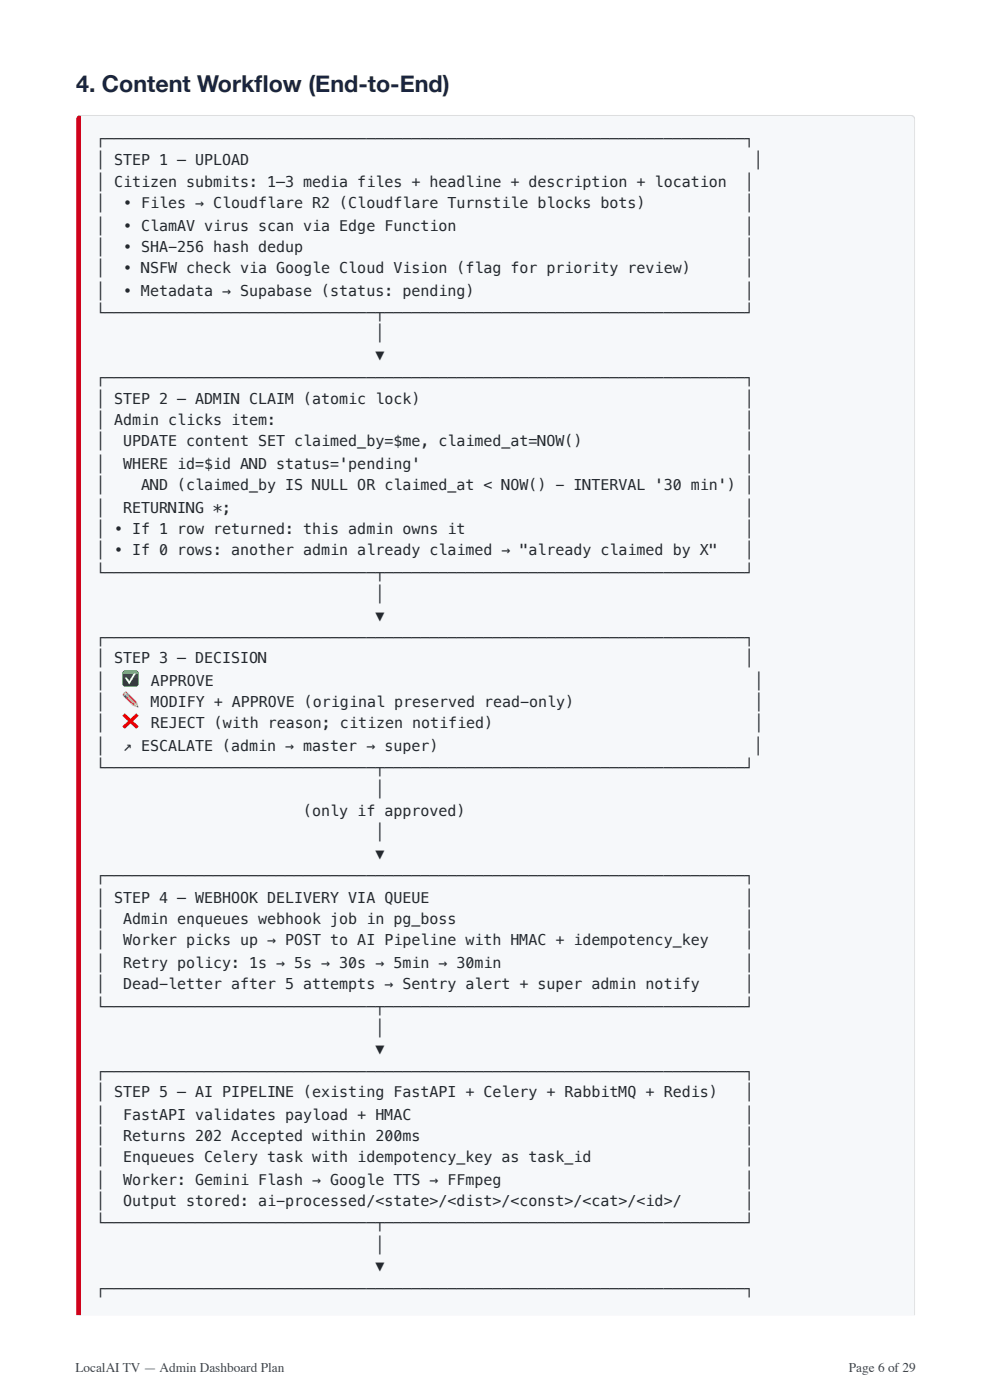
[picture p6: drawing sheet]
<svg xmlns="http://www.w3.org/2000/svg" width="210mm" height="297mm" viewBox="0 0 210 297" stroke-linecap="round" stroke-linejoin="round" font-family="sans-serif">
<defs><g id="words">
<text font-size="4.9" fill="#1a2540" x="16.1" y="19.6">4. Content Workfl ow (End-to-End)</text>
<g font-size="3.2" fill="#24292e">
<text x="20.4" y="30.4">┌───────────────────────────────────────────────────────────────────────┐</text>
<text x="20.4" y="34.9">│ STEP 1 — UPLOAD</text>
<text x="159.9" y="34.9">│</text>
<text x="20.4" y="39.7">│ Citizen submits: 1–3 media files + headline + description + location</text>
<text x="158" y="39.7">│</text>
<text x="20.4" y="44.2">│</text>
<text x="26.1" y="44.2">• Files → Cloudflare R2 (Cloudflare Turnstile blocks bots)</text>
<text x="158" y="44.2">│</text>
<text x="20.4" y="48.9">│</text>
<text x="20.4" y="53.4">│</text>
<text x="26.1" y="48.9">• ClamAV virus scan via Edge Function</text>
<text x="26.1" y="53.4">• SHA-256 hash dedup</text>
<text x="158" y="48.9">│</text>
<text x="158" y="53.4">│</text>
<text x="20.4" y="57.9">│</text>
<text x="26.1" y="57.9">• NSFW check via Google Cloud Vision (flag for priority review)</text>
<text x="158" y="57.9">│</text>
<text x="20.4" y="62.7">│</text>
<text x="26.1" y="62.7">• Metadata → Supabase (status: pending)</text>
<text x="158" y="62.7">│</text>
<text x="20.4" y="67.2">└──────────────────────────────┬────────────────────────────────────────┘</text>
<text x="79.6" y="71.7">│</text>
<text x="79.6" y="76.5">▼</text>
<text x="20.4" y="81">┌───────────────────────────────────────────────────────────────────────┐</text>
<text x="20.4" y="85.7">│ STEP 2 — ADMIN CLAIM (atomic lock)</text>
<text x="158" y="85.7">│</text>
<text x="20.4" y="90.2">│ Admin clicks item:</text>
<text x="20.4" y="94.7">│</text>
<text x="26.1" y="94.7">UPDATE content SET claimed_by=$me, claimed_at=NOW()</text>
<text x="158" y="90.2">│</text>
<text x="158" y="94.7">│</text>
<text x="20.4" y="99.5">│</text>
<text x="26.1" y="99.5">WHERE id=$id AND status='pending'</text>
<text x="158" y="99.5">│</text>
<text x="20.4" y="104">│</text>
<text x="29.9" y="104">AND (claimed_by IS NULL OR claimed_at &lt; NOW() - INTERVAL '30 min') │</text>
<text x="20.4" y="108.7">│</text>
<text x="20.4" y="113.2">│ • If 1 row returned: this admin owns it</text>
<text x="26.1" y="108.7">RETURNING *;</text>
<text x="158" y="108.7">│</text>
<text x="158" y="113.2">│</text>
<text x="20.4" y="117.7">│ • If 0 rows: another admin already claimed → &quot;already claimed by X&quot;</text>
<text x="158" y="117.7">│</text>
<text x="20.4" y="122.5">└──────────────────────────────┬────────────────────────────────────────┘</text>
<text x="79.6" y="127">│</text>
<text x="79.6" y="131.8">▼</text>
<text x="20.4" y="136.3">┌───────────────────────────────────────────────────────────────────────┐</text>
<text x="20.4" y="140.8">│ STEP 3 — DECISION</text>
<text x="158" y="140.8">│</text>
<text x="20.4" y="145.5">│</text>
<text x="26.1" y="145.5">✅</text>
<text x="32" y="145.5">APPROVE</text>
<text x="160" y="145.5">│</text>
<text x="20.4" y="150">│</text>
<text x="20.4" y="154.5">│</text>
<text x="26.1" y="150">✏</text>
<text x="26.1" y="150">️</text>
<text x="26.1" y="154.5">❌</text>
<text x="32" y="150">MODIFY + APPROVE (original preserved read-only)</text>
<text x="32" y="154.5">REJECT (with reason; citizen notified)</text>
<text x="160" y="150">│</text>
<text x="160" y="154.5">│</text>
<text x="20.4" y="159.3">│</text>
<text x="26.1" y="159.3">↗ ESCALATE (admin → master → super)</text>
<text x="159.9" y="159.3">│</text>
<text x="20.4" y="163.8">└──────────────────────────────┬────────────────────────────────────────┘</text>
<text x="64.3" y="173">(only if approved)</text>
<text x="79.6" y="168.5">│</text>
<text x="79.6" y="177.5">│</text>
<text x="79.6" y="182.3">▼</text>
<text x="20.4" y="186.8">┌───────────────────────────────────────────────────────────────────────┐</text>
<text x="20.4" y="191.6">│ STEP 4 — WEBHOOK DELIVERY VIA QUEUE</text>
<text x="158" y="191.6">│</text>
<text x="20.4" y="196.1">│</text>
<text x="26.1" y="196.1">Admin enqueues webhook job in pg_boss</text>
<text x="158" y="196.1">│</text>
<text x="20.4" y="200.6">│</text>
<text x="26.1" y="200.6">Worker picks up → POST to AI Pipeline with HMAC + idempotency_key</text>
<text x="158" y="200.6">│</text>
<text x="20.4" y="205.3">│</text>
<text x="20.4" y="209.8">│</text>
<text x="26.1" y="205.3">Retry policy: 1s → 5s → 30s → 5min → 30min</text>
<text x="26.1" y="209.8">Dead-letter after 5 attempts → Sentry alert + super admin notify</text>
<text x="158" y="205.3">│</text>
<text x="158" y="209.8">│</text>
<text x="20.4" y="214.6">└──────────────────────────────┬────────────────────────────────────────┘</text>
<text x="79.6" y="219.1">│</text>
<text x="79.6" y="223.6">▼</text>
<text x="20.4" y="228.3">┌───────────────────────────────────────────────────────────────────────┐</text>
<text x="20.4" y="232.8">│ STEP 5 — AI PIPELINE (existing FastAPI + Celery + RabbitMQ + Redis)</text>
<text x="158" y="232.8">│</text>
<text x="20.4" y="237.6">│</text>
<text x="26.1" y="237.6">FastAPI validates payload + HMAC</text>
<text x="158" y="237.6">│</text>
<text x="20.4" y="242.1">│</text>
<text x="26.1" y="242.1">Returns 202 Accepted within 200ms</text>
<text x="158" y="242.1">│</text>
<text x="20.4" y="246.6">│</text>
<text x="20.4" y="251.4">│</text>
<text x="26.1" y="246.6">Enqueues Celery task with idempotency_key as task_id</text>
<text x="26.1" y="251.4">Worker: Gemini Flash → Google TTS → FFmpeg</text>
<text x="158" y="246.6">│</text>
<text x="158" y="251.4">│</text>
<text x="20.4" y="255.9">│</text>
<text x="26.1" y="255.9">Output stored: ai-processed/&lt;state&gt;/&lt;dist&gt;/&lt;const&gt;/&lt;cat&gt;/&lt;id&gt;/</text>
<text x="158" y="255.9">│</text>
<text x="20.4" y="260.4">└──────────────────────────────┬────────────────────────────────────────┘</text>
<text x="79.6" y="265.1">│</text>
<text x="79.6" y="269.6">▼</text>
<text x="20.4" y="274.4">┌───────────────────────────────────────────────────────────────────────┐</text>
</g>
<g font-size="2.8" fill="#454545">
<text x="16" y="291">LocalAI TV — Admin Dashboard Plan</text>
<text x="180.1" y="291">Page 6 of 29</text>
</g>
</g></defs>
<path d="M16.9 24.6l.3-.1h175.9a.93 .93 0 0 1 1 .9v253.7h-177.4v-253.7z" fill="#f6f8fa"/>
<g fill="#ddd">
<path d="M16.1 24.3h178.1v.8h-178.1z"/>
<path d="M193.5 24.3h.7v254.8h-.7z"/>
</g>
<path d="M16.1 24.3h1.1v254.8h-1.1z" fill="#d0021b"/>
<use href="#words"/>
</svg>
